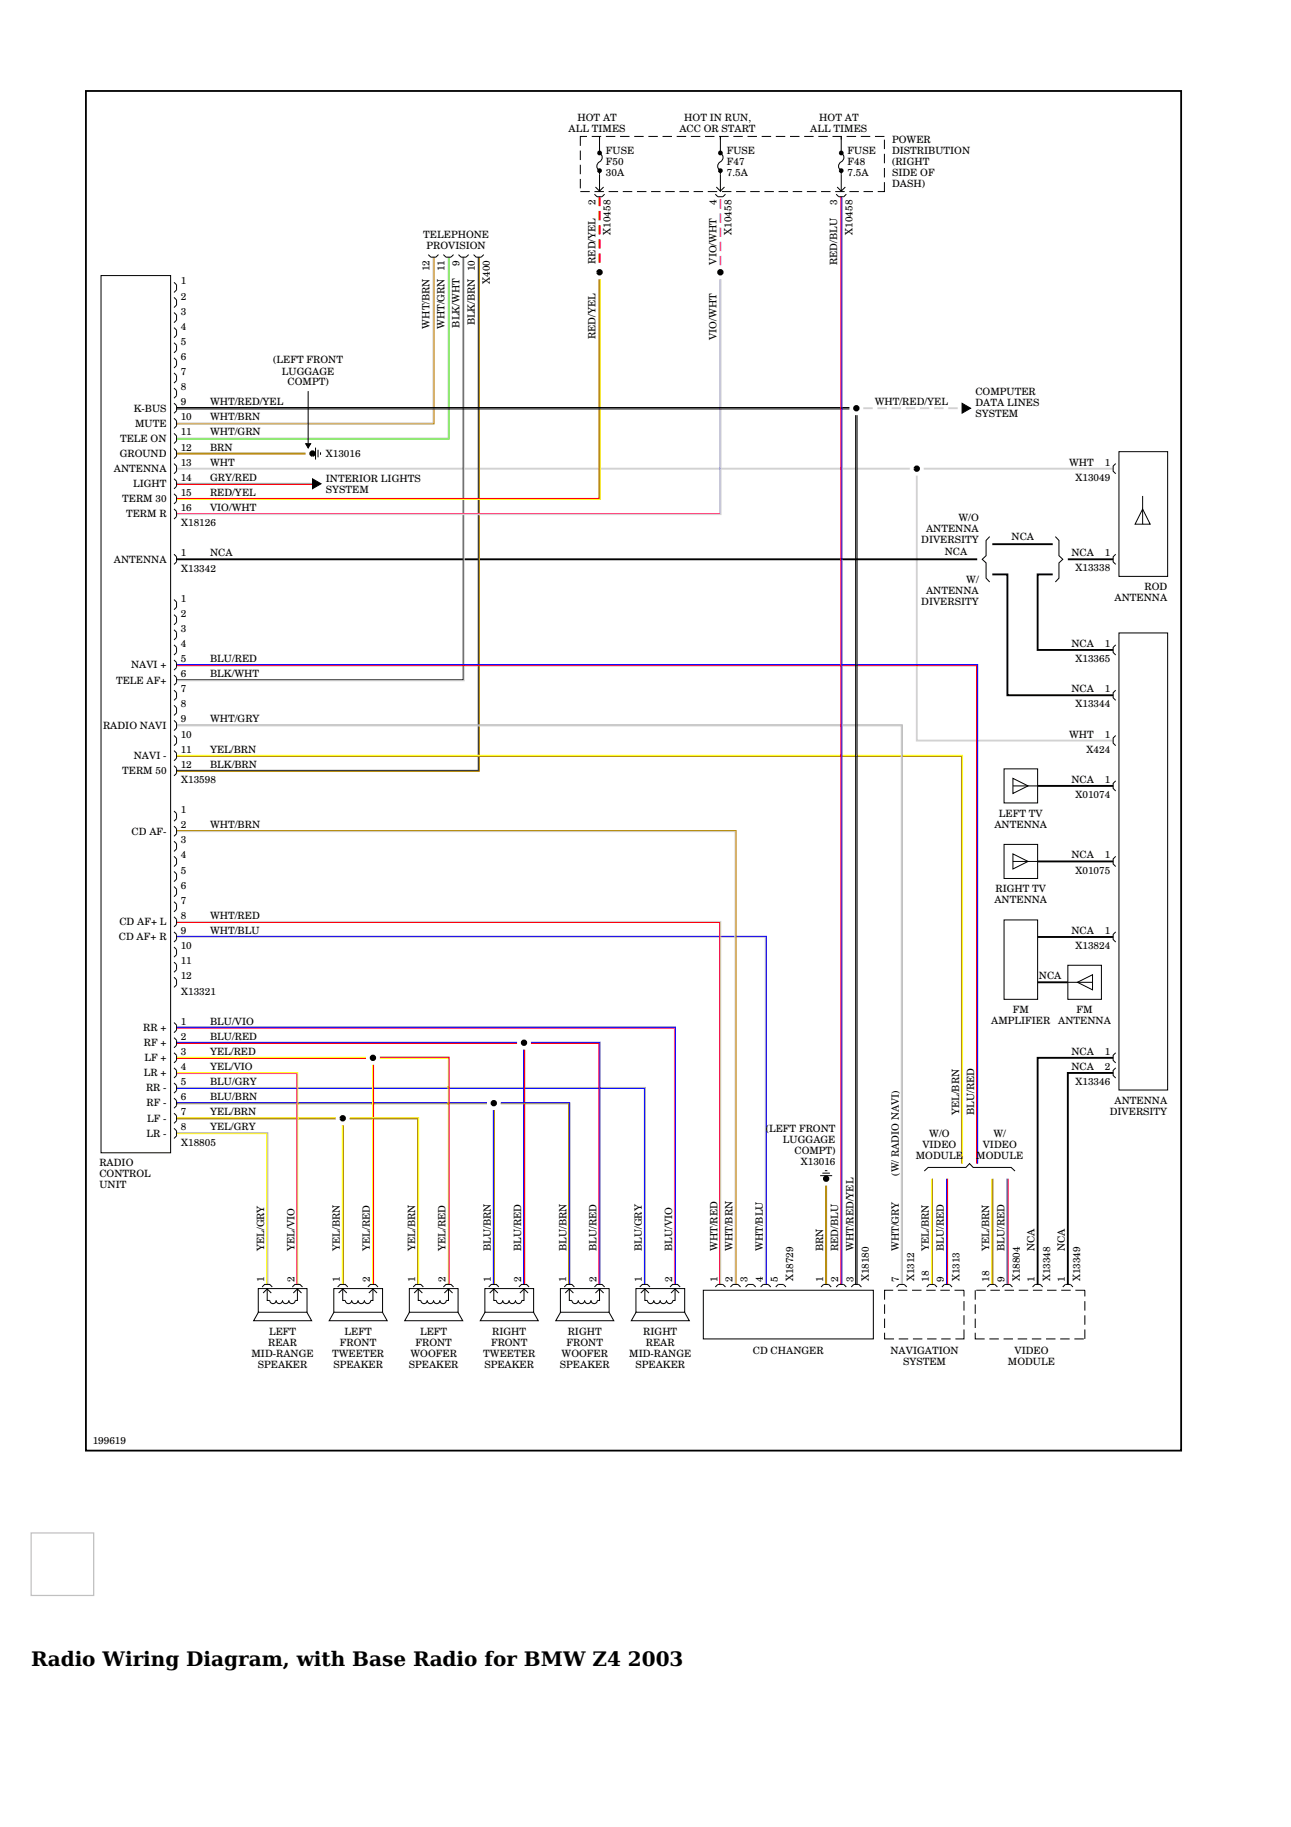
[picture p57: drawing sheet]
<svg xmlns="http://www.w3.org/2000/svg" width="210mm" height="297mm" viewBox="0 0 210 297" stroke-linecap="round" stroke-linejoin="round" font-family="sans-serif">
<defs><g id="words">
<g font-size="3.3">
<text x="5.1" y="270.8">Radio Wiring Diagram, with Base Radio for BMW Z4</text>
<text x="102.1" y="270.8">2003</text>
</g>
<g font-size="1.6">
<text x="92.4" y="21.4">ALL TIMES</text>
<text x="93.9" y="19.6">HOT AT</text>
<text x="110.5" y="21.4">ACC OR START</text>
<text x="111.3" y="19.6">HOT IN RUN,</text>
<text x="131.7" y="21.4">ALL TIMES</text>
<text x="133.2" y="19.6">HOT AT</text>
<text x="145" y="23.3">POWER</text>
<text x="98.5" y="28.6">30A</text>
<text x="98.5" y="26.8">F50</text>
<text x="98.5" y="25">FUSE</text>
<text x="118.2" y="28.6">7.5A</text>
<text x="118.2" y="25">FUSE</text>
<text x="118.2" y="26.8">F47</text>
<text x="137.8" y="28.6">7.5A</text>
<text x="137.8" y="26.8">F48</text>
<text x="137.8" y="25">FUSE</text>
<text x="145" y="25.1">DISTRIBUTION</text>
<text x="145" y="28.6">SIDE OF</text>
<text x="145" y="26.9">(RIGHT</text>
<text x="96.8" y="33.4" transform="rotate(-90 96.8 33.4)">2</text>
<text x="116.5" y="33.4" transform="rotate(-90 116.5 33.4)">4</text>
<text x="136.1" y="33.4" transform="rotate(-90 136.1 33.4)">3</text>
<text x="145" y="30.4">DASH)</text>
<text x="68.8" y="38.8">TELEPHONE</text>
<text x="69.4" y="40.6">PROVISION</text>
<text x="99.3" y="38.2" transform="rotate(-90 99.3 38.2)">X10458</text>
<text x="118.9" y="38.2" transform="rotate(-90 118.9 38.2)">X10458</text>
<text x="138.6" y="38.2" transform="rotate(-90 138.6 38.2)">X10458</text>
<text x="29.4" y="46.2">1</text>
<text x="74.7" y="43.2" transform="rotate(-90 74.7 43.2)">9</text>
<text x="79.6" y="46.2" transform="rotate(-90 79.6 46.2)">X400</text>
<text x="96.8" y="42.9" transform="rotate(-90 96.8 42.9)">RED/YEL</text>
<text x="116.5" y="43" transform="rotate(-90 116.5 43)">VIO/WHT</text>
<text x="136.1" y="43.1" transform="rotate(-90 136.1 43.1)">RED/BLU</text>
<text x="29.4" y="53.6">4</text>
<text x="29.4" y="48.7">2</text>
<text x="29.4" y="51.1">3</text>
<text x="69.8" y="53.4" transform="rotate(-90 69.8 53.4)">WHT/BRN 12</text>
<text x="72.3" y="53.5" transform="rotate(-90 72.3 53.5)">WHT/GRN 11</text>
<text x="74.7" y="53.3" transform="rotate(-90 74.7 53.3)">BLK/WHT</text>
<text x="77.2" y="52.9" transform="rotate(-90 77.2 52.9)">BLK/BRN 10</text>
<text x="29.4" y="58.5">6</text>
<text x="29.4" y="56.1">5</text>
<text x="44.4" y="59.1">(LEFT FRONT</text>
<text x="96.8" y="55.2" transform="rotate(-90 96.8 55.2)">RED/YEL</text>
<text x="116.5" y="55.3" transform="rotate(-90 116.5 55.3)">VIO/WHT</text>
<text x="29.4" y="65.9">9</text>
<text x="29.4" y="61">7</text>
<text x="29.4" y="63.4">8</text>
<text x="34.1" y="65.9">WHT/RED/YEL</text>
<text x="45.8" y="61">LUGGAGE</text>
<text x="46.8" y="62.6">COMPT)</text>
<text x="142.2" y="65.9">WHT/RED/YEL</text>
<text x="158.6" y="64.2">COMPUTER</text>
<text x="19.5" y="71.8">TELE ON</text>
<text x="21.8" y="66.9">K-BUS</text>
<text x="22" y="69.4">MUTE</text>
<text x="29.4" y="70.8">11</text>
<text x="29.4" y="68.3">10</text>
<text x="34.1" y="70.8">WHT/GRN</text>
<text x="34.1" y="68.3">WHT/BRN</text>
<text x="158.6" y="66">DATA LINES</text>
<text x="158.6" y="67.8">SYSTEM</text>
<text x="18.5" y="76.7">ANTENNA</text>
<text x="19.5" y="74.3">GROUND</text>
<text x="29.4" y="75.7">13</text>
<text x="29.4" y="73.3">12</text>
<text x="34.1" y="75.7">WHT</text>
<text x="34.1" y="73.3">BRN</text>
<text x="53" y="74.3">X13016</text>
<text x="173.8" y="75.7">WHT</text>
<text x="179.6" y="75.7">1</text>
<text x="19.9" y="81.7">TERM 30</text>
<text x="21.6" y="79.2">LIGHT</text>
<text x="29.4" y="83.1">16</text>
<text x="29.4" y="78.2">14</text>
<text x="29.4" y="80.6">15</text>
<text x="34.1" y="83.1">VIO/WHT</text>
<text x="34.1" y="78.2">GRY/RED</text>
<text x="34.1" y="80.6">RED/YEL</text>
<text x="53" y="78.3">INTERIOR LIGHTS</text>
<text x="53" y="80.1">SYSTEM</text>
<text x="174.9" y="78.2">X13049</text>
<text x="20.5" y="84.1">TERM R</text>
<text x="29.4" y="85.6">X18126</text>
<text x="149.8" y="88.3">DIVERSITY</text>
<text x="150.6" y="86.5">ANTENNA</text>
<text x="155.8" y="84.7">W/O</text>
<text x="164.5" y="87.9">NCA</text>
<text x="18.5" y="91.5">ANTENNA</text>
<text x="29.4" y="90.4">1</text>
<text x="29.4" y="93">X13342</text>
<text x="34.1" y="90.4">NCA</text>
<text x="153.6" y="90.3">NCA</text>
<text x="157.1" y="94.8">W/</text>
<text x="174.2" y="90.4">NCA</text>
<text x="174.9" y="92.9">X13338</text>
<text x="179.6" y="90.4">1</text>
<text x="186.1" y="95.9">ROD</text>
<text x="29.4" y="100.3">2</text>
<text x="29.4" y="97.8">1</text>
<text x="149.8" y="98.4">DIVERSITY</text>
<text x="150.6" y="96.6">ANTENNA</text>
<text x="181.2" y="97.7">ANTENNA</text>
<text x="29.4" y="105.2">4</text>
<text x="29.4" y="107.6">5</text>
<text x="29.4" y="102.7">3</text>
<text x="34.1" y="107.6">BLU/RED</text>
<text x="174.2" y="105.2">NCA</text>
<text x="174.9" y="107.6">X13365</text>
<text x="179.6" y="105.2">1</text>
<text x="18.9" y="111.1">TELE AF+</text>
<text x="21.3" y="108.7">NAVI +</text>
<text x="29.4" y="112.6">7</text>
<text x="29.4" y="110.1">6</text>
<text x="34.1" y="110.1">BLK/WHT</text>
<text x="174.2" y="112.6">NCA</text>
<text x="179.6" y="112.6">1</text>
<text x="16.8" y="118.5">RADIO NAVI</text>
<text x="29.4" y="117.5">9</text>
<text x="29.4" y="119.9">10</text>
<text x="29.4" y="115">8</text>
<text x="34.1" y="117.5">WHT/GRY</text>
<text x="173.8" y="119.9">WHT</text>
<text x="174.9" y="115">X13344</text>
<text x="179.6" y="119.9">1</text>
<text x="19.9" y="125.9">TERM 50</text>
<text x="21.8" y="123.4">NAVI -</text>
<text x="29.4" y="122.4">11</text>
<text x="29.4" y="124.8">12</text>
<text x="34.1" y="122.4">YEL/BRN</text>
<text x="34.1" y="124.8">BLK/BRN</text>
<text x="176.7" y="122.4">X424</text>
<text x="29.4" y="127.3">X13598</text>
<text x="174.2" y="127.3">NCA</text>
<text x="174.9" y="129.7">X01074</text>
<text x="179.6" y="127.3">1</text>
<text x="21.4" y="135.7">CD AF-</text>
<text x="29.4" y="134.7">2</text>
<text x="29.4" y="137.1">3</text>
<text x="29.4" y="132.2">1</text>
<text x="34.1" y="134.7">WHT/BRN</text>
<text x="161.7" y="134.6">ANTENNA</text>
<text x="162.4" y="132.8">LEFT TV</text>
<text x="29.4" y="139.6">4</text>
<text x="29.4" y="142">5</text>
<text x="174.2" y="139.6">NCA</text>
<text x="174.9" y="142">X01075</text>
<text x="179.6" y="139.6">1</text>
<text x="29.4" y="149.4">8</text>
<text x="29.4" y="144.5">6</text>
<text x="29.4" y="146.9">7</text>
<text x="34.1" y="149.4">WHT/RED</text>
<text x="161.7" y="146.8">ANTENNA</text>
<text x="161.9" y="145">RIGHT TV</text>
<text x="19.3" y="152.9">CD AF+ R</text>
<text x="19.4" y="150.4">CD AF+ L</text>
<text x="29.4" y="151.9">9</text>
<text x="29.4" y="154.3">10</text>
<text x="34.1" y="151.9">WHT/BLU</text>
<text x="174.2" y="151.9">NCA</text>
<text x="174.9" y="154.3">X13824</text>
<text x="179.6" y="151.9">1</text>
<text x="29.4" y="156.8">11</text>
<text x="29.4" y="159.2">12</text>
<text x="29.4" y="161.7">X13321</text>
<text x="168.9" y="159.2">NCA</text>
<text x="23.3" y="167.6">RR +</text>
<text x="29.4" y="166.6">1</text>
<text x="34.1" y="166.6">BLU/VIO</text>
<text x="161.2" y="166.5">AMPLIFIER</text>
<text x="164.7" y="164.7">FM</text>
<text x="172.1" y="166.5">ANTENNA</text>
<text x="175" y="164.7">FM</text>
<text x="23.4" y="170.1">RF +</text>
<text x="23.5" y="172.5">LF +</text>
<text x="29.4" y="169">2</text>
<text x="29.4" y="174">4</text>
<text x="29.4" y="171.5">3</text>
<text x="34.1" y="169">BLU/RED</text>
<text x="34.1" y="174">YEL/VIO</text>
<text x="34.1" y="171.5">YEL/RED</text>
<text x="174.2" y="174">NCA</text>
<text x="174.2" y="171.5">NCA</text>
<text x="179.6" y="174">2</text>
<text x="179.6" y="171.5">1</text>
<text x="23.4" y="175">LR +</text>
<text x="23.7" y="177.4">RR -</text>
<text x="23.8" y="179.9">RF -</text>
<text x="29.4" y="178.9">6</text>
<text x="29.4" y="176.4">5</text>
<text x="34.1" y="178.9">BLU/BRN</text>
<text x="34.1" y="176.4">BLU/GRY</text>
<text x="174.9" y="176.4">X13346</text>
<text x="181.2" y="179.4">ANTENNA</text>
<text x="23.8" y="184.8">LR -</text>
<text x="23.9" y="182.4">LF -</text>
<text x="29.4" y="183.8">8</text>
<text x="29.4" y="181.3">7</text>
<text x="34.1" y="183.8">YEL/GRY</text>
<text x="34.1" y="181.3">YEL/BRN</text>
<text x="124.5" y="184">(</text>
<text x="125" y="184">LEFT FRONT</text>
<text x="127.3" y="185.8">LUGGAGE</text>
<text x="151.1" y="184.8">W/O</text>
<text x="155.9" y="181.3" transform="rotate(-90 155.9 181.3)">YEL/BRN</text>
<text x="158.4" y="181.3" transform="rotate(-90 158.4 181.3)">BLU/RED</text>
<text x="161.5" y="184.8">W/</text>
<text x="180.4" y="181.2">DIVERSITY</text>
<text x="16.2" y="191.3">CONTROL</text>
<text x="16.2" y="189.5">RADIO</text>
<text x="29.4" y="186.3">X18805</text>
<text x="129.2" y="187.6">COMPT)</text>
<text x="130.2" y="189.3">X13016</text>
<text x="146.1" y="191.1" transform="rotate(-90 146.1 191.1)">(W/ RADIO NAVI)</text>
<text x="148.9" y="188.4">MODULE</text>
<text x="150" y="186.6">VIDEO</text>
<text x="158.7" y="188.4">MODULE</text>
<text x="159.8" y="186.6">VIDEO</text>
<text x="16.2" y="193.1">UNIT</text>
<text x="43" y="203.4" transform="rotate(-90 43 203.4)">YEL/GRY</text>
<text x="47.9" y="203.4" transform="rotate(-90 47.9 203.4)">YEL/VIO</text>
<text x="55.2" y="203.4" transform="rotate(-90 55.2 203.4)">YEL/BRN</text>
<text x="60.2" y="203.4" transform="rotate(-90 60.2 203.4)">YEL/RED</text>
<text x="67.5" y="203.4" transform="rotate(-90 67.5 203.4)">YEL/BRN</text>
<text x="72.4" y="203.4" transform="rotate(-90 72.4 203.4)">YEL/RED</text>
<text x="79.8" y="203.4" transform="rotate(-90 79.8 203.4)">BLU/BRN</text>
<text x="84.7" y="203.4" transform="rotate(-90 84.7 203.4)">BLU/RED</text>
<text x="92.1" y="203.4" transform="rotate(-90 92.1 203.4)">BLU/BRN</text>
<text x="97" y="203.4" transform="rotate(-90 97 203.4)">BLU/RED</text>
<text x="104.4" y="203.4" transform="rotate(-90 104.4 203.4)">BLU/GRY</text>
<text x="109.3" y="203.4" transform="rotate(-90 109.3 203.4)">BLU/VIO</text>
<text x="116.6" y="203.4" transform="rotate(-90 116.6 203.4)">WHT/RED</text>
<text x="119.1" y="203.4" transform="rotate(-90 119.1 203.4)">WHT/BRN</text>
<text x="124" y="203.4" transform="rotate(-90 124 203.4)">WHT/BLU</text>
<text x="133.8" y="203.4" transform="rotate(-90 133.8 203.4)">BRN</text>
<text x="136.3" y="203.4" transform="rotate(-90 136.3 203.4)">RED/BLU</text>
<text x="138.7" y="203.4" transform="rotate(-90 138.7 203.4)">WHT/RED/YEL</text>
<text x="146.1" y="203.4" transform="rotate(-90 146.1 203.4)">WHT/GRY</text>
<text x="151" y="203.4" transform="rotate(-90 151 203.4)">YEL/BRN</text>
<text x="153.5" y="203.4" transform="rotate(-90 153.5 203.4)">BLU/RED</text>
<text x="160.9" y="203.4" transform="rotate(-90 160.9 203.4)">YEL/BRN</text>
<text x="163.3" y="203.4" transform="rotate(-90 163.3 203.4)">BLU/RED</text>
<text x="168.2" y="203.4" transform="rotate(-90 168.2 203.4)">NCA</text>
<text x="173.1" y="203.4" transform="rotate(-90 173.1 203.4)">NCA</text>
<text x="43" y="208.4" transform="rotate(-90 43 208.4)">1</text>
<text x="47.9" y="208.4" transform="rotate(-90 47.9 208.4)">2</text>
<text x="55.2" y="208.4" transform="rotate(-90 55.2 208.4)">1</text>
<text x="60.1" y="208.4" transform="rotate(-90 60.1 208.4)">2</text>
<text x="67.5" y="208.4" transform="rotate(-90 67.5 208.4)">1</text>
<text x="72.4" y="208.4" transform="rotate(-90 72.4 208.4)">2</text>
<text x="79.8" y="208.4" transform="rotate(-90 79.8 208.4)">1</text>
<text x="84.7" y="208.4" transform="rotate(-90 84.7 208.4)">2</text>
<text x="92.1" y="208.4" transform="rotate(-90 92.1 208.4)">1</text>
<text x="97" y="208.4" transform="rotate(-90 97 208.4)">2</text>
<text x="104.4" y="208.4" transform="rotate(-90 104.4 208.4)">1</text>
<text x="109.3" y="208.4" transform="rotate(-90 109.3 208.4)">2</text>
<text x="116.6" y="208.4" transform="rotate(-90 116.6 208.4)">1</text>
<text x="119.1" y="208.4" transform="rotate(-90 119.1 208.4)">2</text>
<text x="121.6" y="208.4" transform="rotate(-90 121.6 208.4)">3</text>
<text x="124" y="208.4" transform="rotate(-90 124 208.4)">4</text>
<text x="126.5" y="208.4" transform="rotate(-90 126.5 208.4)">5</text>
<text x="129" y="208.3" transform="rotate(-90 129 208.3)">X18729</text>
<text x="133.8" y="208.4" transform="rotate(-90 133.8 208.4)">1</text>
<text x="136.3" y="208.4" transform="rotate(-90 136.3 208.4)">2</text>
<text x="138.7" y="208.4" transform="rotate(-90 138.7 208.4)">3</text>
<text x="141.3" y="208.3" transform="rotate(-90 141.3 208.3)">X18180</text>
<text x="146.1" y="208.4" transform="rotate(-90 146.1 208.4)">7</text>
<text x="148.6" y="208.3" transform="rotate(-90 148.6 208.3)">X1312</text>
<text x="151" y="208.4" transform="rotate(-90 151 208.4)">18</text>
<text x="153.5" y="208.4" transform="rotate(-90 153.5 208.4)">9</text>
<text x="156" y="208.3" transform="rotate(-90 156 208.3)">X1313</text>
<text x="160.9" y="208.4" transform="rotate(-90 160.9 208.4)">18</text>
<text x="163.3" y="208.4" transform="rotate(-90 163.3 208.4)">9</text>
<text x="165.8" y="208.3" transform="rotate(-90 165.8 208.3)">X18804</text>
<text x="168.2" y="208.4" transform="rotate(-90 168.2 208.4)">1</text>
<text x="170.7" y="208.3" transform="rotate(-90 170.7 208.3)">X13348</text>
<text x="173.1" y="208.4" transform="rotate(-90 173.1 208.4)">1</text>
<text x="175.6" y="208.3" transform="rotate(-90 175.6 208.3)">X13349</text>
<text x="40.9" y="220.6">MID-RANGE</text>
<text x="43.6" y="218.8">REAR</text>
<text x="43.7" y="217">LEFT</text>
<text x="54" y="220.6">TWEETER</text>
<text x="55.3" y="218.8">FRONT</text>
<text x="56" y="217">LEFT</text>
<text x="66.7" y="220.6">WOOFER</text>
<text x="67.6" y="218.8">FRONT</text>
<text x="68.3" y="217">LEFT</text>
<text x="78.6" y="220.6">TWEETER</text>
<text x="79.8" y="218.8">FRONT</text>
<text x="80" y="217">RIGHT</text>
<text x="91.3" y="220.6">WOOFER</text>
<text x="92.1" y="218.8">FRONT</text>
<text x="92.3" y="217">RIGHT</text>
<text x="102.3" y="220.6">MID-RANGE</text>
<text x="104.6" y="217">RIGHT</text>
<text x="105" y="218.8">REAR</text>
<text x="122.4" y="220.1">CD CHANGER</text>
<text x="144.8" y="220.1">NAVIGATION</text>
<text x="146.8" y="221.9">SYSTEM</text>
<text x="163.9" y="221.9">MODULE</text>
<text x="164.9" y="220.1">VIDEO</text>
<text x="41.9" y="222.4">SPEAKER</text>
<text x="54.2" y="222.4">SPEAKER</text>
<text x="66.5" y="222.4">SPEAKER</text>
<text x="78.8" y="222.4">SPEAKER</text>
<text x="91" y="222.4">SPEAKER</text>
<text x="103.3" y="222.4">SPEAKER</text>
<text x="15.1" y="234.7">199619</text>
</g>
</g></defs>
<path d="M28.7 90.9h130.2M161.3 93.4h2.5v19.6h17.2M161.3 88.5h9.9M171.2 93.4h-2.5v12.3h12.3M173.6 90.9h7.4M168.7 127.8h12.3M168.7 152.3h12.3M168.7 140.1h12.3M168.7 159.7h4.9M181 172h-12.3v36.8M181 174.4h-7.4v34.4" fill="none" stroke="#000" stroke-width=".31"/>
<path d="M28.7 76.2h119.2M140.4 66.4h1.5M142.7 66.4h1.5M145 66.4h1.5M147.3 66.4h1.5M149.1 77.3v43.1h31.9M149.6 66.4h1.5M150.2 76.2h30.8M151.9 66.4h1.5M154.2 66.4h1.5" fill="none" stroke="#d2d2d2" stroke-width=".31"/>
<path d="M14 14.8h178v221h-178z" fill="none" stroke="#000" stroke-width=".29"/>
<g fill="none" stroke="#000" stroke-width=".16">
<path d="M94.4 24.5v1.5M94.4 26.8v1.5M94.4 29.1v1.5M94.4 31.1h1.5M95.4 22.2h-1v1.5M96.2 22.2h1.5M96.7 31.6l.4 .4h.8l.4-.4M96.7 31.1h1.5M96.8 30.4l.7 .7 .6-.7M97.5 22.2v2.7a.89 .89 0 0 1 .4 .9 .89 .89 0 0 1-.7 .7 .81 .81 0 0 0 .3 1.2v3.5M98.5 22.2h1.5M99 31.1h1.5"/>
<path d="M100.8 22.2h1.5M101.3 31.1h1.5M103.1 22.2h1.6M103.6 31.1h1.5M105.4 22.2h1.6M105.9 31.1h1.5M107.7 22.2h1.6M108.2 31.1h1.5M110 22.2h1.6M110.5 31.1h1.5M112.3 22.2h1.6M112.8 31.1h1.5"/>
<path d="M114.6 22.2h1.6M115.1 31.1h1.5M116.3 31.6l.4 .4h.8l.5-.4M116.5 30.4l.6 .7 .7-.7M116.9 22.2h1.6M117.1 22.2v2.7a.89 .89 0 0 1 .5 .9 .89 .89 0 0 1-.7 .7 .81 .81 0 0 0 .2 1.2v.7M117.1 28.4v2.8M117.4 31.1h1.5M119.2 22.2h1.6M119.7 31.1h1.5M121.5 22.2h1.6M122 31.1h1.5"/>
<path d="M123.8 22.2h1.6M124.3 31.1h1.5M126.1 22.2h1.6M126.6 31.1h1.5M128.4 22.2h1.6M128.9 31.1h1.5M130.7 22.2h1.6M131.2 31.1h1.5M133.1 22.2h1.5M133.5 31.1h1.5M135.4 22.2h1.5M135.8 31.1h1.5"/>
<path d="M136 31.6l.4 .4h.8l.4-.4M136.1 30.4l.7 .7 .6-.7M136.8 22.2v2.7a.89 .89 0 0 1 .4 .9 .89 .89 0 0 1-.7 .7 .81 .81 0 0 0 .3 1.2v3.5M137.7 22.2h1.5M138.1 31.1h1.5M140 22.2h1.5M140.4 31.1h1.5M142.3 22.2h1.5M143.8 29.6v1.5h-1.1M143.8 22.7v1.5M143.8 25v1.5M143.8 27.3v1.5"/>
<path d="M16.4 44.8h11.3v142.6h-11.3zM28.3 45.9l.4 .4v.8l-.4 .4M28.3 48.4l.4 .4v.8l-.4 .4M28.3 50.8l.4 .4v.8l-.4 .5M28.3 53.3l.4 .4v.8l-.4 .4M28.3 55.7l.4 .4v.9l-.4 .4M28.3 58.2l.4 .4v.8l-.4 .4M69.6 41.4l.4 .4h.9l.4-.4M72.1 41.4l.4 .4h.8l.4-.4M74.5 41.4l.5 .4h.8l.4-.4M77 41.4l.4 .4h.8l.5-.4M28.3 60.6l.4 .4v.9l-.4 .4"/>
<path d="M28.3 63.1l.4 .4v.8l-.4 .4M28.3 65.5l.4 .5v.8l-.4 .4M28.3 68l.4 .4v.8l-.4 .5M28.3 70.5l.4 .4v.8l-.4 .4M28.3 72.9l.4 .4v.9l-.4 .4M28.3 75.4l.4 .4v.8l-.4 .4M28.3 77.8l.4 .4v.9l-.4 .4M28.7 66.3h109.4M28.7 66.5h109.4M49.7 72.1h.8l-.4 .7zM50.1 63.6v8.5M50.8 77.9l1.4 .8-1.4 .8z"/>
<path d="M51.3 72.8v1.9M51.7 73.1v1.2M52.1 73.5v.4M139.1 67.5v141.3M139.3 67.5v141.3M156.4 65.6l1.4 .8-1.4 .8zM181.4 75.4l-.4 .4v.8l.4 .4M181.9 73.4h7.9v20.3h-7.9zM28.3 80.3l.4 .4v.8l-.4 .4M28.3 82.7l.4 .5v.8l-.4 .4M28.3 90.1l.4 .4v.8l-.4 .5M28.3 97.5l.4 .4v.8l-.4 .4"/>
<path d="M28.3 99.9l.4 .4v.9l-.4 .4M160.9 87.2l-.6 .7v2.4l-.6 .6 .6 .6v2.5l.6 .6M171.6 87.2l.6 .7v2.4l.6 .6-.6 .6v2.5l-.6 .6M181.4 90.1l-.4 .4v.8l.4 .5M185.8 82.8l1.2 2.4h-2.4zM185.8 80.6v4.6M28.3 102.4l.4 .4v.8l-.4 .4M28.3 104.8l.4 .5v.8l-.4 .4M28.3 107.3l.4 .4v.8l-.4 .5M28.3 109.8l.4 .4v.8l-.4 .4M28.3 112.2l.4 .4v.9l-.4 .4M28.3 114.7l.4 .4v.8l-.4 .4"/>
<path d="M28.3 117.1l.4 .4v.9l-.4 .4M28.3 119.6l.4 .4v.8l-.4 .4M181.4 104.8l-.4 .5v.8l.4 .4M181.4 112.2l-.4 .4v.9l.4 .4M181.4 119.6l-.4 .4v.8l.4 .4M181.9 102.9h7.9v74.3h-7.9zM28.3 124.5l.4 .4v.8l-.4 .4M28.3 122l.4 .5v.8l-.4 .4M28.3 131.9l.4 .4v.8l-.4 .4M28.3 134.3l.4 .4v.9l-.4 .4M28.3 136.8l.4 .4v.8l-.4 .4M28.3 139.2l.4 .4v.9l-.4 .4"/>
<path d="M163.2 125h5.5v5.5h-5.5zM163.2 137.3h5.5v5.5h-5.5zM164.7 126.5l2.4 1.3-2.4 1.2zM164.7 138.8l2.4 1.3-2.4 1.2zM164.7 127.8h4M181.4 139.2l-.4 .4v.9l.4 .4M181.4 126.9l-.4 .5v.8l.4 .4M28.3 141.7l.4 .4v.8l-.4 .4M28.3 144.1l.4 .5v.8l-.4 .4M28.3 146.6l.4 .4v.8l-.4 .4M28.3 149.1l.4 .4v.8l-.4 .4M28.3 151.5l.4 .4v.8l-.4 .5"/>
<path d="M28.3 154l.4 .4v.8l-.4 .4M28.3 156.4l.4 .4v.9l-.4 .4M28.3 158.9l.4 .4v.8l-.4 .4M163.2 149.6h5.5v12.9h-5.5zM164.7 140.1h4M173.6 156.9h5.5v5.6h-5.5zM173.6 159.7h4M175.2 159.7l2.4-1.2v2.4zM181.4 151.5l-.4 .4v.8l.4 .5M28.3 166.2l.4 .5v.8l-.4 .4M28.3 168.7l.4 .4v.8l-.4 .5M28.3 171.2l.4 .4v.8l-.4 .4"/>
<path d="M28.3 173.6l.4 .4v.9l-.4 .4M28.3 176.1l.4 .4v.8l-.4 .4M28.3 178.5l.4 .4v.9l-.4 .4M181.4 171.2l-.4 .4v.8l.4 .4M181.4 173.6l-.4 .4v.9l.4 .4M28.3 181l.4 .4v.8l-.4 .4M28.3 183.4l.4 .5v.8l-.4 .4M133.4 191.1h1.9M133.7 190.7h1.2M134.1 190.3h.4M150.3 190.4l.6-.6h6.2l.5-.6 .6 .6h6.2l.6 .6M42 209.5h7.9v3.8h-7.9z"/>
<path d="M42 213.3l-.8 1.4h9.5l-.8-1.4M42.6 209.2l.4-.4h.9l.4 .4M42.8 210.2l.6-.6 .7 .6M43.4 209.5v1.9h.5a.52 .52 0 0 0 .5 .5 .52 .52 0 0 0 .5-.5 .52 .52 0 0 0 .5 .5 .52 .52 0 0 0 .5-.5 .52 .52 0 0 0 .5 .5 .52 .52 0 0 0 .6-.5 .52 .52 0 0 0 .5 .5 .52 .52 0 0 0 .5-.5h.4v-1.9M47.5 209.2l.4-.4h.9l.4 .4M47.7 210.2l.7-.6 .6 .6M54.3 209.5h7.9v3.8h-7.9zM54.3 213.3l-.8 1.4h9.5l-.8-1.4M54.9 209.2l.4-.4h.8l.4 .4M55.1 210.2l.6-.6 .7 .6M55.7 209.5v1.9h.4a.52 .52 0 0 0 .6 .5 .52 .52 0 0 0 .5-.5 .52 .52 0 0 0 .5 .5 .52 .52 0 0 0 .5-.5 .52 .52 0 0 0 .5 .5 .52 .52 0 0 0 .5-.5 .52 .52 0 0 0 .6 .5 .52 .52 0 0 0 .5-.5h.3v-1.9M59.8 209.2l.4-.4h.8l.5 .4"/>
<path d="M60 210.2l.6-.6 .7 .6M66.6 209.5h7.9v3.8h-7.9zM66.6 213.3l-.8 1.4h9.4l-.8-1.4M67.2 209.2l.4-.4h.8l.4 .4M67.3 210.2l.7-.6 .7 .6M68 209.5v1.9h.4a.52 .52 0 0 0 .5 .5 .52 .52 0 0 0 .6-.5 .52 .52 0 0 0 .5 .5 .52 .52 0 0 0 .5-.5 .52 .52 0 0 0 .5 .5 .52 .52 0 0 0 .5-.5 .52 .52 0 0 0 .5 .5 .52 .52 0 0 0 .6-.5h.3v-1.9M72.1 209.2l.4-.4h.8l.4 .4M72.3 210.2l.6-.6 .7 .6M78.8 209.5h8v3.8h-8zM78.9 213.3l-.8 1.4h9.4l-.8-1.4M79.5 209.2l.4-.4h.8l.4 .4M79.6 210.2l.7-.6 .6 .6"/>
<path d="M80.3 209.5v1.9h.4M84.4 209.2l.4-.4h.8l.4 .4M84.5 210.2l.7-.6 .7 .6M85.2 209.5v1.9h-.4a.52 .52 0 0 1-.5 .5 .52 .52 0 0 1-.5-.5 .52 .52 0 0 1-.5 .5 .52 .52 0 0 1-.5-.5 .52 .52 0 0 1-.5 .5 .52 .52 0 0 1-.6-.5 .52 .52 0 0 1-.5 .5 .52 .52 0 0 1-.5-.5M91.1 209.5h7.9v3.8h-7.9zM91.2 213.3l-.8 1.4h9.4l-.8-1.4M91.7 209.2l.5-.4h.8l.4 .4M91.9 210.2l.7-.6 .6 .6M92.6 209.5v1.9h.4M96.7 209.2l.4-.4h.8l.4 .4M96.8 210.2l.7-.6 .6 .6M97.5 209.5v1.9h-.4a.52 .52 0 0 1-.5 .5 .52 .52 0 0 1-.5-.5 .52 .52 0 0 1-.5 .5 .52 .52 0 0 1-.5-.5 .52 .52 0 0 1-.6 .5 .52 .52 0 0 1-.5-.5 .52 .52 0 0 1-.5 .5 .52 .52 0 0 1-.5-.5"/>
<path d="M103.4 209.5h7.9v3.8h-7.9zM103.4 213.3l-.8 1.4h9.5l-.8-1.4M104 209.2l.4-.4h.9l.4 .4M104.2 210.2l.6-.6 .7 .6M104.8 209.5v1.9h.5a.52 .52 0 0 0 .5 .5 .52 .52 0 0 0 .5-.5 .52 .52 0 0 0 .5 .5 .52 .52 0 0 0 .5-.5 .52 .52 0 0 0 .6 .5 .52 .52 0 0 0 .5-.5 .52 .52 0 0 0 .5 .5 .52 .52 0 0 0 .5-.5h.4v-1.9M108.9 209.2l.4-.4h.9l.4 .4M109.1 210.2l.7-.6 .6 .6M114.4 209.8h27.6v7.9h-27.6zM116.3 209.2l.4-.4h.8l.5 .4M118.8 209.2l.4-.4h.8l.4 .4M121.2 209.2l.4-.4h.9l.4 .4M123.7 209.2l.4-.4h.8l.4 .4"/>
<path d="M126.1 209.2l.4-.4h.9l.4 .4M133.5 209.2l.4-.4h.8l.4 .4M136 209.2l.4-.4h.8l.4 .4M138.4 209.2l.4-.4h.8l.5 .4M143.8 216.7v1h1.6M143.8 212.1v1.5M143.8 214.4v1.5M145.2 209.8h-1.4v1.5M145.8 209.2l.4-.4h.8l.4 .4M146 209.8h1.5M146.1 217.7h1.6M148.3 209.8h1.5"/>
<path d="M148.4 217.7h1.6M150.6 209.8h1.5M150.7 209.2l.4-.4h.8l.4 .4M150.7 217.7h1.6M152.9 209.8h1.5M153 217.7h1.6M153.1 209.2l.5-.4h.8l.4 .4M155.2 209.8h1.5v1M156.7 216.2v1.5h-1.4M156.7 211.5v1.6M156.7 213.8v1.6M158.6 216.7v1h1.5"/>
<path d="M158.6 209.8v1.5M158.6 212.1v1.5M158.6 214.4v1.5M158.7 209.8h1.6M160.5 209.2l.4-.4h.9l.4 .4M160.9 217.7h1.5M161 209.8h1.6M163 209.2l.4-.4h.8l.4 .4M163.2 217.7h1.5M163.3 209.8h1.6M165.5 217.7h1.5M165.6 209.8h1.6"/>
<path d="M167.8 217.7h1.5M167.9 209.2l.4-.4h.8l.4 .4M167.9 209.8h1.6M170.1 217.7h1.5M170.2 209.8h1.6M172.4 217.7h1.5M172.5 209.8h1.6M172.8 209.2l.4-.4h.8l.4 .4M174.7 217.7h1.5M174.8 209.8h1.6v1M176.4 211.5v1.6M176.4 213.8v1.6"/>
<path d="M176.4 216.2v1.5"/>
</g>
<path d="M75.5 41.8v68.9h-46.8M117.2 45.4v38.3h-88.5M28.7 66.4h109.4M139.2 67.5v141.3" fill="none" stroke="#d2d2d2" stroke-width=".16"/>
<g fill="none" stroke="#000" stroke-width=".52">
<circle cx="97.5" cy="44.3" r=".26"/>
<circle cx="117.1" cy="44.3" r=".26"/>
<circle cx="50.8" cy="73.7" r=".26"/>
<circle cx="139.2" cy="66.4" r=".26"/>
<circle cx="149.1" cy="76.2" r=".26"/>
<circle cx="60.6" cy="172" r=".26"/>
<circle cx="80.3" cy="179.4" r=".26"/>
<circle cx="85.2" cy="169.5" r=".26"/>
<circle cx="55.7" cy="181.8" r=".26"/>
<circle cx="134.3" cy="191.6" r=".26"/>
</g>
<path d="M28.7 73.7h21M134.3 192.8v16" fill="none" stroke="#b28600" stroke-width=".31"/>
<path d="M97.5 32v1.5M97.5 34.3v1.5M97.5 36.6v1.5M97.5 38.9v1.5M97.5 41.2v1.5" fill="none" stroke="#f00" stroke-width=".31"/>
<path d="M117.1 32.4v1.5M117.1 34.7v1.5M117.1 37v1.5M117.1 39.3v1.5M117.1 41.6v1.5" fill="none" stroke="#f0f" stroke-width=".31"/>
<path d="M28.7 122.8h127.8v66.4M28.7 174.4h19.7v34.4M28.7 171.9h30.8M60.6 173.1v35.7M61.8 172h11.1v36.8M28.7 184.3h14.7v24.5M28.7 181.8h25.9M55.7 182.9v25.9M56.9 181.8h11.2v27M151.5 191.6v17.2M161.3 191.6v17.2" fill="none" stroke="#ff0" stroke-width=".2"/>
<path d="M28.7 117.8h118v91M28.7 176.8h76.2v32M28.7 184.2h14.8v24.6" fill="none" stroke="#afafaf" stroke-width=".16"/>
<path d="M70.6 41.8v27.1h-41.9M77.9 41.8v83.6h-49.2M28.7 135h91v73.8M28.7 123h127.6v66.2M28.7 179.5h50.5M81.4 179.5h11.1v29.3M28.7 181.9h25.9M55.8 182.9v25.9M56.9 181.9h11v26.9M80.4 180.5v28.3M151.6 191.6v17.2M161.4 191.6v17.2" fill="none" stroke="#b28600" stroke-width=".16"/>
<path d="M28.7 108.1h130.2v81.1M28.7 177h76.1v31.8M28.7 167h81.1v41.8M28.7 179.3h50.5M28.7 169.5h55.4M81.4 179.3h11.2v29.5M85.1 170.7v38.1M86.3 169.5h11.2v39.3M80.2 180.5v28.3M153.9 191.6v17.2M163.7 191.6v17.2" fill="none" stroke="#00f" stroke-width=".2"/>
<path d="M28.7 174.5h19.6v34.3M28.7 167.2h81v41.6" fill="none" stroke="#f0f" stroke-width=".16"/>
<path d="M28.7 78.8h22.1M28.7 108.2h130.1v81M28.7 150h88.3v58.8M28.7 172.1h30.8M28.7 169.6h55.4M60.7 173.1v35.7M61.8 171.9h11.2v36.9M85.3 170.7v38.1M86.3 169.6h11.1v39.2M154.1 191.6v17.2M163.9 191.6v17.2" fill="none" stroke="#f00" stroke-width=".16"/>
<path d="M70.4 41.8v27h-41.7M72.9 41.8v29.4h-44.2M28.7 118h117.8v90.8M28.7 135.2h90.8v73.6M28.7 152.4h95.7v56.4M28.7 149.8h88.5v59" fill="none" stroke="#d2d2d2" stroke-width=".2"/>
<path d="M136.9 32v176.8M28.7 152.2h95.9v56.6" fill="none" stroke="#00f" stroke-width=".16"/>
<path d="M75.3 41.8v68.7h-46.6M77.8 41.8v83.5h-49.1" fill="none" stroke="#323232" stroke-width=".2"/>
<path d="M117.1 45.4v38.1h-88.4" fill="none" stroke="#f0f" stroke-width=".2"/>
<path d="M136.7 32v176.8M97.4 45.4v35.7h-68.7" fill="none" stroke="#f00" stroke-width=".2"/>
<path d="M97.6 45.4v35.8h-68.9" fill="none" stroke="#ff0" stroke-width=".16"/>
<path d="M28.7 78.6h22.1" fill="none" stroke="#afafaf" stroke-width=".2"/>
<path d="M73 41.8v29.6h-44.3" fill="none" stroke="#39e500" stroke-width=".16"/>
<g fill="none" stroke="#000" stroke-width=".38">
<circle cx="97.5" cy="27.7" r=".19"/>
<circle cx="97.5" cy="24.9" r=".19"/>
<circle cx="117.1" cy="27.7" r=".19"/>
<circle cx="117.1" cy="24.9" r=".19"/>
<circle cx="136.8" cy="27.7" r=".19"/>
<circle cx="136.8" cy="24.9" r=".19"/>
</g>
<path d="M49.7 72.1h.8l-.4 .7zM50.8 77.9l1.4 .8-1.4 .8zM156.4 65.6l1.4 .8-1.4 .8z" fill="#000"/>
<path d="M5.1 249.2h10.1v10.2h-10.1z" fill="none" stroke="#c0c0c0" stroke-width=".2"/>
<use href="#words"/>
</svg>
